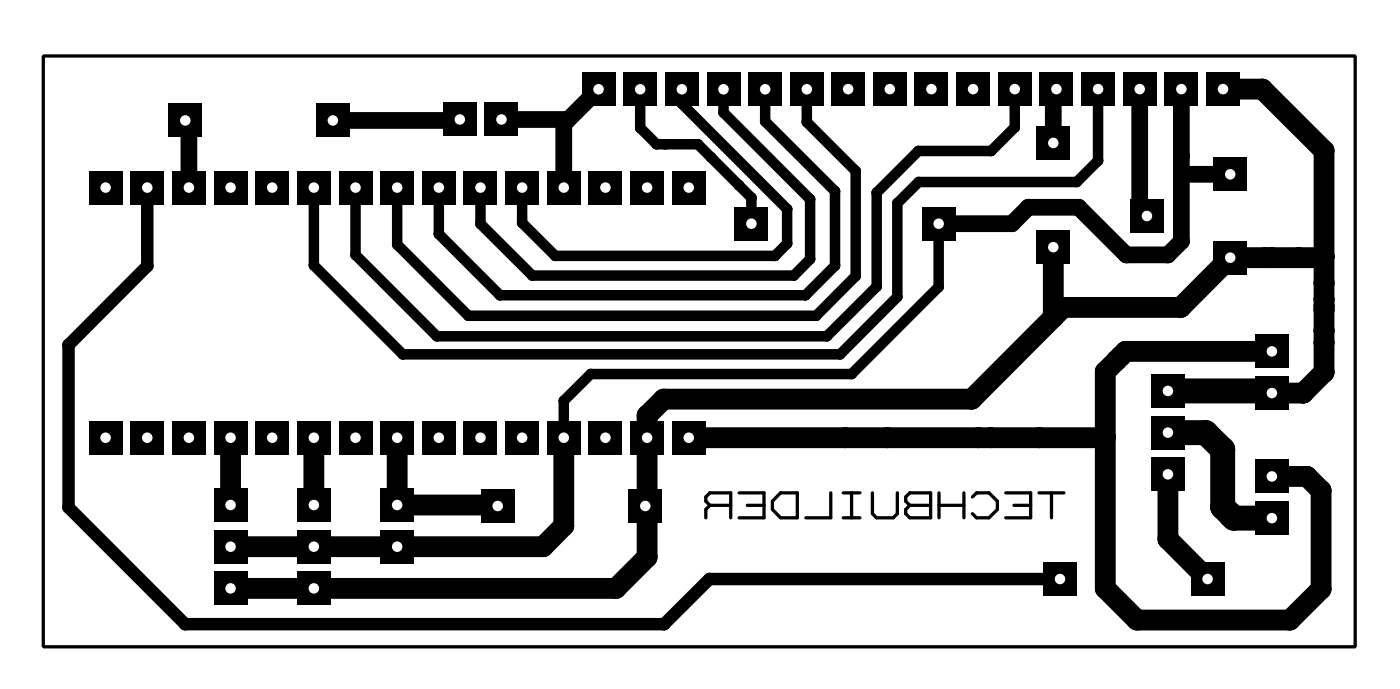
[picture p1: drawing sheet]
<svg xmlns="http://www.w3.org/2000/svg" width="85mm" height="42mm" viewBox="0 0 85 42" stroke-linecap="round" stroke-linejoin="round" font-family="sans-serif">
<g fill="#000">
<circle cx="9" cy="16.2" r=".38"/>
<circle cx="11.5" cy="7.6" r=".51"/>
<circle cx="19.1" cy="16.2" r=".32"/>
<circle cx="21.7" cy="15.5" r=".32"/>
<circle cx="24.2" cy="14.9" r=".32"/>
<circle cx="26.8" cy="14.3" r=".32"/>
<circle cx="28" cy="7.3" r=".51"/>
<circle cx="28.6" cy="19.2" r=".32"/>
<circle cx="29.3" cy="13.6" r=".32"/>
<circle cx="30.5" cy="18" r=".32"/>
<circle cx="31.8" cy="13.6" r=".32"/>
<circle cx="32.5" cy="16.8" r=".32"/>
<circle cx="33.9" cy="15.6" r=".32"/>
<circle cx="34.4" cy="7.4" r=".51"/>
<circle cx="34.5" cy="7.4" r=".51"/>
<circle cx="34.5" cy="7.3" r=".51"/>
<circle cx="39" cy="7.8" r=".32"/>
<circle cx="40" cy="8.8" r=".32"/>
<circle cx="40.6" cy="8.8" r=".32"/>
<circle cx="41.6" cy="6.3" r=".32"/>
<circle cx="42.6" cy="8.8" r=".32"/>
<circle cx="43.4" cy="9.6" r=".32"/>
<circle cx="44.1" cy="6.9" r=".32"/>
<circle cx="45.1" cy="11.3" r=".32"/>
<circle cx="45.8" cy="12" r=".32"/>
<circle cx="46.7" cy="7.4" r=".32"/>
<circle cx="47.3" cy="15.6" r=".32"/>
<circle cx="48" cy="12.7" r=".32"/>
<circle cx="48" cy="14.8" r=".32"/>
<circle cx="48.4" cy="16.8" r=".32"/>
<circle cx="49.1" cy="18" r=".32"/>
<circle cx="49.2" cy="7.4" r=".32"/>
<circle cx="49.4" cy="15.8" r=".32"/>
<circle cx="49.4" cy="12.1" r=".32"/>
<circle cx="49.8" cy="19.2" r=".32"/>
<circle cx="50.9" cy="16.2" r=".32"/>
<circle cx="50.9" cy="11.6" r=".32"/>
<circle cx="52.2" cy="10.4" r=".32"/>
<circle cx="52.2" cy="16.8" r=".32"/>
<circle cx="53.5" cy="17.5" r=".32"/>
<circle cx="53.5" cy="11.7" r=".32"/>
<circle cx="54.7" cy="18.1" r=".32"/>
<circle cx="54.7" cy="12.4" r=".32"/>
<circle cx="56" cy="9.2" r=".32"/>
<circle cx="56" cy="11.1" r=".32"/>
<circle cx="57.2" cy="17.5" r=".32"/>
<circle cx="60.4" cy="9.2" r=".32"/>
<circle cx="61.7" cy="13.6" r=".51"/>
<circle cx="61.9" cy="7.8" r=".32"/>
<circle cx="62.7" cy="12.6" r=".51"/>
<circle cx="64.2" cy="5.6" r=".51"/>
<circle cx="64.2" cy="19.3" r=".63"/>
<circle cx="64.8" cy="18.7" r=".63"/>
<circle cx="65.7" cy="11.1" r=".32"/>
<circle cx="65.8" cy="12.6" r=".51"/>
<circle cx="67" cy="9.8" r=".32"/>
<circle cx="68.7" cy="15.5" r=".51"/>
<circle cx="69.5" cy="12.7" r=".51"/>
<circle cx="71.2" cy="15.5" r=".51"/>
<circle cx="72" cy="18.7" r=".63"/>
<circle cx="72" cy="9.5" r=".51"/>
<circle cx="72" cy="14.7" r=".51"/>
<circle cx="72" cy="10.5" r=".51"/>
<circle cx="72.2" cy="10.6" r=".51"/>
<circle cx="77" cy="5.4" r=".63"/>
<circle cx="77.1" cy="15.7" r=".63"/>
<circle cx="77.6" cy="15.7" r=".63"/>
<circle cx="79.2" cy="15.7" r=".63"/>
<circle cx="80.7" cy="15.7" r=".63"/>
<circle cx="80.7" cy="15.6" r=".63"/>
<circle cx="80.7" cy="18.2" r=".63"/>
<circle cx="80.7" cy="18.6" r=".63"/>
<circle cx="80.7" cy="18.9" r=".63"/>
<circle cx="80.7" cy="9.2" r=".63"/>
<circle cx="80.7" cy="17.2" r=".63"/>
<circle cx="4.2" cy="30.9" r=".38"/>
<circle cx="4.2" cy="21" r=".38"/>
<circle cx="11.3" cy="38" r=".38"/>
<circle cx="24.6" cy="21.6" r=".32"/>
<circle cx="26.6" cy="20.5" r=".32"/>
<circle cx="30.3" cy="30.8" r=".63"/>
<circle cx="33.1" cy="33.3" r=".63"/>
<circle cx="34.4" cy="32" r=".63"/>
<circle cx="34.4" cy="24.4" r=".32"/>
<circle cx="36" cy="22.8" r=".32"/>
<circle cx="37.6" cy="35.9" r=".63"/>
<circle cx="39.5" cy="25.3" r=".63"/>
<circle cx="39.5" cy="34" r=".63"/>
<circle cx="39.5" cy="30.7" r=".63"/>
<circle cx="40.5" cy="24.3" r=".63"/>
<circle cx="40.5" cy="38" r=".38"/>
<circle cx="43.3" cy="35.3" r=".38"/>
<circle cx="50.4" cy="20.5" r=".32"/>
<circle cx="51.2" cy="21.6" r=".32"/>
<circle cx="51.5" cy="26.7" r=".63"/>
<circle cx="51.9" cy="22.8" r=".32"/>
<circle cx="54.1" cy="26.7" r=".63"/>
<circle cx="59.3" cy="24.3" r=".63"/>
<circle cx="59.6" cy="26.7" r=".63"/>
<circle cx="60.4" cy="26.7" r=".63"/>
<circle cx="63.4" cy="26.7" r=".63"/>
<circle cx="67.4" cy="26.7" r=".63"/>
<circle cx="67.4" cy="35.9" r=".63"/>
<circle cx="67.4" cy="26.6" r=".63"/>
<circle cx="67.4" cy="22.7" r=".63"/>
<circle cx="68.1" cy="22" r=".63"/>
<circle cx="68.3" cy="21.7" r=".63"/>
<circle cx="68.6" cy="21.4" r=".63"/>
<circle cx="69.3" cy="37.8" r=".63"/>
<circle cx="71.2" cy="32.9" r=".63"/>
<circle cx="73.5" cy="26.4" r=".76"/>
<circle cx="74.6" cy="30.9" r=".76"/>
<circle cx="74.6" cy="27.4" r=".76"/>
<circle cx="75.1" cy="31.4" r=".76"/>
<circle cx="75.2" cy="31.6" r=".76"/>
<circle cx="77.4" cy="23.8" r=".76"/>
<circle cx="77.4" cy="23.8" r=".63"/>
<circle cx="78.7" cy="37.8" r=".63"/>
<circle cx="79.5" cy="24" r=".63"/>
<circle cx="79.7" cy="29" r=".63"/>
<circle cx="80.6" cy="29.9" r=".63"/>
<circle cx="80.6" cy="35.9" r=".63"/>
<circle cx="80.7" cy="20.1" r=".63"/>
<circle cx="80.7" cy="22.7" r=".63"/>
<circle cx="80.7" cy="20.9" r=".63"/>
</g>
<path d="M64.2 15.1v4.2M74.6 5.4h2.4l3.7 3.8v13.5l-1.2 1.2h-1.9l-.2-.1M80.7 15.6l-5.7 .1-3 3h-7.2l-5.5 5.6h-18.8l-1 1v8.6l-1.9 1.9h-23.5M14.1 26.7v4.1M19.1 26.7v4.1M24.2 26.7v4.1h6.1M34.4 26.7v5.3l-1.3 1.3h-19M39.5 30.7l-.2 .1M67.4 26.6l-25.4 .1M71.2 28.9v3.9l2.4 2.5M77.6 21.4h-9l-1.2 1.2v13.2l1.9 2h9.4l1.9-1.9v-6l-.9-.9h-2.1" fill="none" stroke="#000" stroke-width="1.3"/>
<path d="M11.3 7.3l.2 .3v3.8M28 7.3h-7.7M30.6 7.3h3.9l-.1 .1M34.4 7.4v4M36.5 5.4l-2 2h-.1M64.4 5.4l-.2 .2v3.1M69.5 5.4v7.3l.4 .5M72 10.5l.2 .1h2.8M72 5.4v9.3l-.8 .8h-2.5l-2.9-2.9h-3.1l-1 1h-4.5" fill="none" stroke="#000" stroke-width="1"/>
<path d="M71.2 23.8h6.2M71.2 26.4h2.3l1.1 1v3.5l.6 .7h2.4" fill="none" stroke="#000" stroke-width="1.5"/>
<path d="M9 11.4v4.8l-4.8 4.8v9.9l7.1 7.1h29.2l2.8-2.7h21.3" fill="none" stroke="#000" stroke-width=".76"/>
<path d="M39 5.4v2.4l1 1h2.6l3.2 3.2v1.6M41.6 5.4v.9l6.4 6.4v2.1l-.7 .8h-13.4l-2.1-2v-2.2M44.1 5.4v1.5l5.3 5.2v3.7l-1 1h-15.9l-3.2-3.2v-2.2M46.7 5.4v2l4.2 4.2v4.6l-1.8 1.8h-18.6l-3.7-3.7v-2.9M49.2 5.4v2l3 3v6.4l-2.4 2.4h-21.2l-4.4-4.3v-3.5M57.2 13.6v3.9l-5.3 5.3h-15.9l-1.6 1.6v2.3M61.9 5.4v2.4l-1.5 1.4h-4.4l-2.5 2.5v5.8l-3.1 3h-23.8l-4.9-5v-4.1M67 5.4v4.4l-1.3 1.3h-9.7l-1.3 1.3v5.7l-3.5 3.5h-26.6l-5.5-5.4v-4.8" fill="none" stroke="#000" stroke-width=".64"/>
<path d="M73.6 4.4h2v2h-2z" fill="#000"/>
<circle cx="74.6" cy="5.4" r=".32" fill="#fff"/>
<path d="M71 4.4h2v2h-2z" fill="#000"/>
<circle cx="72" cy="5.4" r=".32" fill="#fff"/>
<path d="M68.5 4.4h2v2h-2z" fill="#000"/>
<circle cx="69.5" cy="5.4" r=".32" fill="#fff"/>
<path d="M65.9 4.4h2.1v2h-2.1z" fill="#000"/>
<circle cx="67" cy="5.4" r=".32" fill="#fff"/>
<path d="M63.4 4.4h2v2h-2z" fill="#000"/>
<circle cx="64.4" cy="5.4" r=".32" fill="#fff"/>
<path d="M60.9 4.4h2v2h-2z" fill="#000"/>
<circle cx="61.9" cy="5.4" r=".32" fill="#fff"/>
<path d="M58.3 4.4h2v2h-2z" fill="#000"/>
<circle cx="59.3" cy="5.4" r=".32" fill="#fff"/>
<path d="M55.8 4.4h2v2h-2z" fill="#000"/>
<circle cx="56.8" cy="5.4" r=".32" fill="#fff"/>
<path d="M53.2 4.4h2.1v2h-2.1z" fill="#000"/>
<circle cx="54.3" cy="5.4" r=".32" fill="#fff"/>
<path d="M50.7 4.4h2v2h-2z" fill="#000"/>
<circle cx="51.7" cy="5.4" r=".32" fill="#fff"/>
<path d="M5.4 25.7h2v2h-2z" fill="#000"/>
<circle cx="6.4" cy="26.7" r=".32" fill="#fff"/>
<path d="M8 25.7h2v2h-2z" fill="#000"/>
<circle cx="9" cy="26.7" r=".32" fill="#fff"/>
<path d="M10.5 25.7h2v2h-2z" fill="#000"/>
<circle cx="11.5" cy="26.7" r=".32" fill="#fff"/>
<path d="M13 25.7h2.1v2h-2.1z" fill="#000"/>
<circle cx="14.1" cy="26.7" r=".32" fill="#fff"/>
<path d="M15.6 25.7h2v2h-2z" fill="#000"/>
<circle cx="16.6" cy="26.7" r=".32" fill="#fff"/>
<path d="M18.1 25.7h2v2h-2z" fill="#000"/>
<circle cx="19.1" cy="26.7" r=".32" fill="#fff"/>
<path d="M20.7 25.7h2v2h-2z" fill="#000"/>
<circle cx="21.7" cy="26.7" r=".32" fill="#fff"/>
<path d="M23.2 25.7h2v2h-2z" fill="#000"/>
<circle cx="24.2" cy="26.7" r=".32" fill="#fff"/>
<path d="M25.7 25.7h2.1v2h-2.1z" fill="#000"/>
<circle cx="26.8" cy="26.7" r=".32" fill="#fff"/>
<path d="M28.3 25.7h2v2h-2z" fill="#000"/>
<circle cx="29.3" cy="26.7" r=".32" fill="#fff"/>
<path d="M30.8 25.7h2v2h-2z" fill="#000"/>
<circle cx="31.8" cy="26.7" r=".32" fill="#fff"/>
<path d="M33.4 25.7h2v2h-2z" fill="#000"/>
<circle cx="34.4" cy="26.7" r=".32" fill="#fff"/>
<path d="M35.9 25.7h2v2h-2z" fill="#000"/>
<circle cx="36.9" cy="26.7" r=".32" fill="#fff"/>
<path d="M38.4 25.7h2.1v2h-2.1z" fill="#000"/>
<circle cx="39.5" cy="26.7" r=".32" fill="#fff"/>
<path d="M41 25.7h2v2h-2z" fill="#000"/>
<circle cx="42" cy="26.7" r=".32" fill="#fff"/>
<path d="M5.4 10.4h2v2h-2z" fill="#000"/>
<circle cx="6.4" cy="11.4" r=".32" fill="#fff"/>
<path d="M8 10.4h2v2h-2z" fill="#000"/>
<circle cx="9" cy="11.4" r=".32" fill="#fff"/>
<path d="M10.5 10.4h2v2h-2z" fill="#000"/>
<circle cx="11.5" cy="11.4" r=".32" fill="#fff"/>
<path d="M13 10.4h2.1v2h-2.1z" fill="#000"/>
<circle cx="14.1" cy="11.4" r=".32" fill="#fff"/>
<path d="M15.6 10.4h2v2h-2z" fill="#000"/>
<circle cx="16.6" cy="11.4" r=".32" fill="#fff"/>
<path d="M18.1 10.4h2v2h-2z" fill="#000"/>
<circle cx="19.1" cy="11.4" r=".32" fill="#fff"/>
<path d="M20.7 10.4h2v2h-2z" fill="#000"/>
<circle cx="21.7" cy="11.4" r=".32" fill="#fff"/>
<path d="M23.2 10.4h2v2h-2z" fill="#000"/>
<circle cx="24.2" cy="11.4" r=".32" fill="#fff"/>
<path d="M25.7 10.4h2.1v2h-2.1z" fill="#000"/>
<circle cx="26.8" cy="11.4" r=".32" fill="#fff"/>
<path d="M28.3 10.4h2v2h-2z" fill="#000"/>
<circle cx="29.3" cy="11.4" r=".32" fill="#fff"/>
<path d="M30.8 10.4h2v2h-2z" fill="#000"/>
<circle cx="31.8" cy="11.4" r=".32" fill="#fff"/>
<path d="M33.4 10.4h2v2h-2z" fill="#000"/>
<circle cx="34.4" cy="11.4" r=".32" fill="#fff"/>
<path d="M35.9 10.4h2v2h-2z" fill="#000"/>
<circle cx="36.9" cy="11.4" r=".32" fill="#fff"/>
<path d="M38.4 10.4h2.1v2h-2.1z" fill="#000"/>
<circle cx="39.5" cy="11.4" r=".32" fill="#fff"/>
<path d="M41 10.4h2v2h-2z" fill="#000"/>
<circle cx="42" cy="11.4" r=".32" fill="#fff"/>
<path d="M74 9.6h2v2h-2z" fill="#000"/>
<circle cx="75" cy="10.6" r=".32" fill="#fff"/>
<path d="M74 14.7h2v2h-2z" fill="#000"/>
<circle cx="75" cy="15.7" r=".32" fill="#fff"/>
<path d="M68.9 12.1h2v2.1h-2z" fill="#000"/>
<circle cx="69.9" cy="13.2" r=".32" fill="#fff"/>
<path d="M63.2 7.7h2v2h-2z" fill="#000"/>
<circle cx="64.2" cy="8.7" r=".32" fill="#fff"/>
<path d="M63.2 14h2v2.1h-2z" fill="#000"/>
<circle cx="64.2" cy="15.1" r=".32" fill="#fff"/>
<path d="M70.2 22.8h2v2h-2z" fill="#000"/>
<circle cx="71.2" cy="23.8" r=".32" fill="#fff"/>
<path d="M70.2 25.3h2v2.1h-2z" fill="#000"/>
<circle cx="71.2" cy="26.4" r=".32" fill="#fff"/>
<path d="M70.2 27.9h2v2h-2z" fill="#000"/>
<circle cx="71.2" cy="28.9" r=".32" fill="#fff"/>
<path d="M76.5 20.4h2.1v2h-2.1z" fill="#000"/>
<circle cx="77.6" cy="21.4" r=".32" fill="#fff"/>
<path d="M76.5 22.9h2.1v2.1h-2.1z" fill="#000"/>
<circle cx="77.6" cy="23.9" r=".32" fill="#fff"/>
<path d="M76.5 28h2.1v2h-2.1z" fill="#000"/>
<circle cx="77.6" cy="29" r=".32" fill="#fff"/>
<path d="M76.5 30.6h2.1v2h-2.1z" fill="#000"/>
<circle cx="77.6" cy="31.6" r=".32" fill="#fff"/>
<path d="M72.6 34.3h2v2h-2z" fill="#000"/>
<circle cx="73.6" cy="35.3" r=".32" fill="#fff"/>
<path d="M63.6 34.3h2v2h-2z" fill="#000"/>
<circle cx="64.6" cy="35.3" r=".32" fill="#fff"/>
<path d="M44.8 12.6h2v2h-2z" fill="#000"/>
<circle cx="45.8" cy="13.6" r=".32" fill="#fff"/>
<path d="M56.2 12.6h2v2h-2z" fill="#000"/>
<circle cx="57.2" cy="13.6" r=".32" fill="#fff"/>
<path d="M19.3 6.3h2v2h-2z" fill="#000"/>
<circle cx="20.3" cy="7.3" r=".32" fill="#fff"/>
<path d="M10.3 6.3h2v2h-2z" fill="#000"/>
<circle cx="11.3" cy="7.3" r=".32" fill="#fff"/>
<path d="M27 6.3h2v2h-2z" fill="#000"/>
<circle cx="28" cy="7.3" r=".32" fill="#fff"/>
<path d="M29.6 6.3h2v2h-2z" fill="#000"/>
<circle cx="30.6" cy="7.3" r=".32" fill="#fff"/>
<path d="M13 29.8h2.1v2h-2.1z" fill="#000"/>
<circle cx="14.1" cy="30.8" r=".32" fill="#fff"/>
<path d="M13 32.3h2.1v2h-2.1z" fill="#000"/>
<circle cx="14.1" cy="33.3" r=".32" fill="#fff"/>
<path d="M13 34.8h2.1v2.1h-2.1z" fill="#000"/>
<circle cx="14.1" cy="35.8" r=".32" fill="#fff"/>
<path d="M18.1 29.8h2v2h-2z" fill="#000"/>
<circle cx="19.1" cy="30.8" r=".32" fill="#fff"/>
<path d="M18.1 32.3h2v2h-2z" fill="#000"/>
<circle cx="19.1" cy="33.3" r=".32" fill="#fff"/>
<path d="M18.1 34.8h2v2.1h-2z" fill="#000"/>
<circle cx="19.1" cy="35.8" r=".32" fill="#fff"/>
<path d="M23.2 29.8h2v2h-2z" fill="#000"/>
<circle cx="24.2" cy="30.8" r=".32" fill="#fff"/>
<path d="M23.2 32.3h2v2h-2z" fill="#000"/>
<circle cx="24.2" cy="33.3" r=".32" fill="#fff"/>
<path d="M38.3 29.8h2.1v2h-2.1z" fill="#000"/>
<circle cx="39.3" cy="30.8" r=".32" fill="#fff"/>
<path d="M29.3 29.8h2.1v2h-2.1z" fill="#000"/>
<circle cx="30.3" cy="30.8" r=".32" fill="#fff"/>
<path d="M35.5 4.4h2v2h-2z" fill="#000"/>
<circle cx="36.5" cy="5.4" r=".32" fill="#fff"/>
<path d="M38 4.4h2v2h-2z" fill="#000"/>
<circle cx="39" cy="5.4" r=".32" fill="#fff"/>
<path d="M40.6 4.4h2v2h-2z" fill="#000"/>
<circle cx="41.6" cy="5.4" r=".32" fill="#fff"/>
<path d="M43.1 4.4h2v2h-2z" fill="#000"/>
<circle cx="44.1" cy="5.4" r=".32" fill="#fff"/>
<path d="M45.6 4.4h2.1v2h-2.1z" fill="#000"/>
<circle cx="46.7" cy="5.4" r=".32" fill="#fff"/>
<path d="M48.2 4.4h2v2h-2z" fill="#000"/>
<circle cx="49.2" cy="5.4" r=".32" fill="#fff"/>
<g fill="none" stroke="#000" stroke-width=".2">
<path d="M2.6 3.4h80v36h-80zM43.3 30.8l-.3-.3v-.2l.3-.3h1.3v1.5M43.3 30.8h1.3M43.3 30.8l-.3 .2v.5M45.1 30h1.5v1.5h-1.5M45.6 30.8h1M47.6 30h1v1.5h-1l-.5-.5v-.5zM50.7 30v1.5h-1.6M51.4 30h1M51.4 31.5h1M51.9 30v1.5M53.2 30v1.3l.2 .2h1.1l.2-.2v-1.3"/>
<path d="M55.2 30.3l.3-.3h1.2v1.5h-1.2l-.3-.2v-.3l.3-.2-.3-.3zM55.5 30.8h1.2M57.3 30.8h1.5M57.3 30v1.5M58.8 30v1.5M59.3 30.3l.2-.3h.8l.5 .5v.5l-.5 .5h-.8l-.2-.2M61.3 30h1.5v1.5h-1.5M61.8 30.8h1M63.4 30h1.5M64.1 30v1.5"/>
</g>
</svg>
